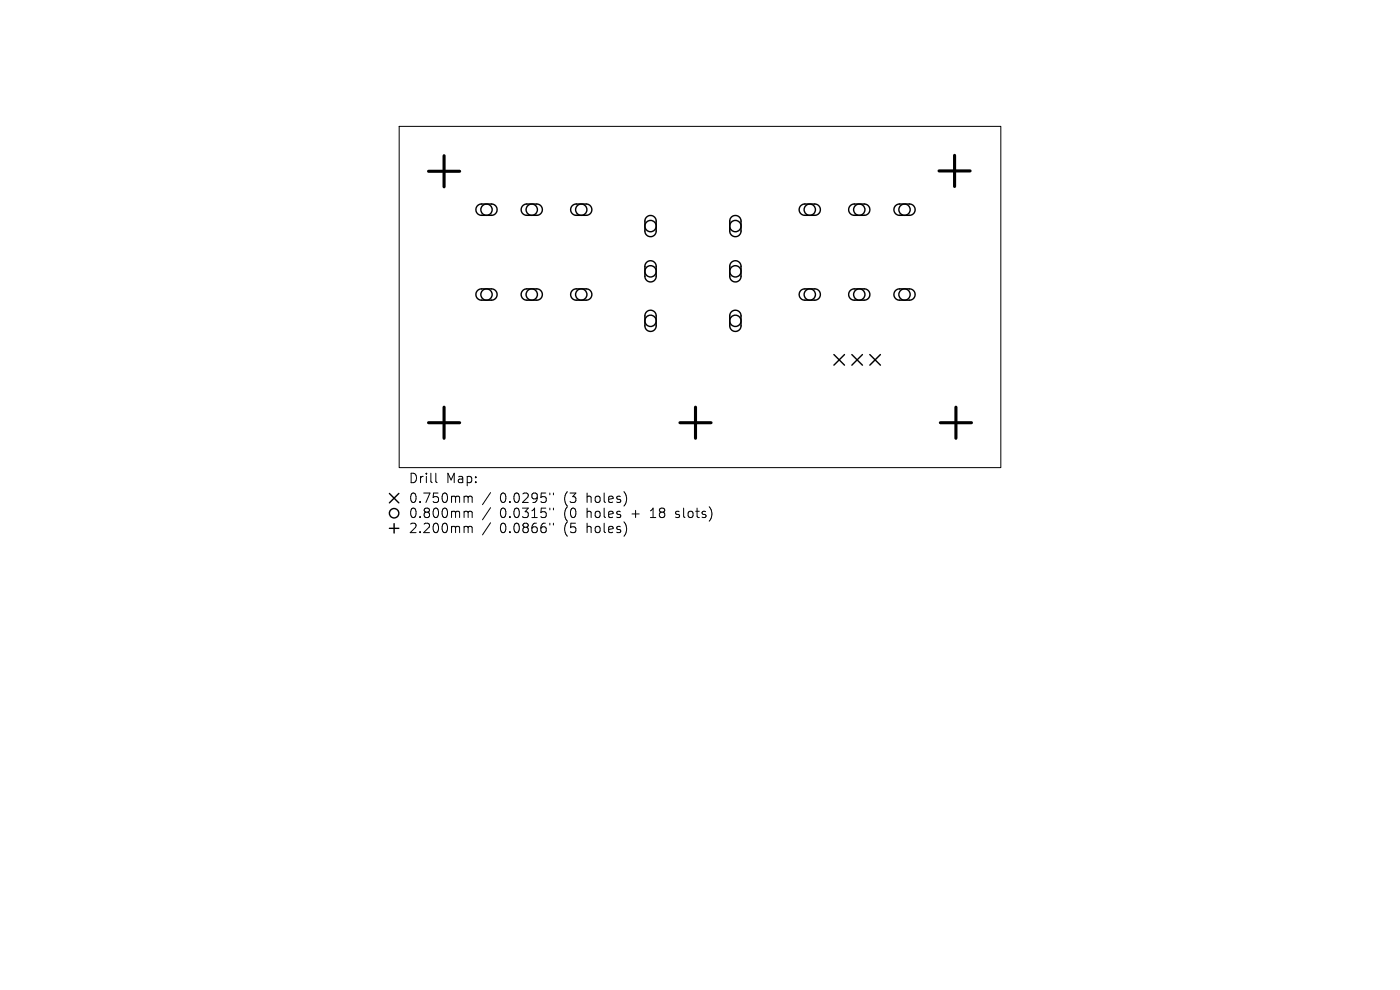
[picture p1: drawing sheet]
<svg xmlns="http://www.w3.org/2000/svg" width="297mm" height="210mm" viewBox="0 0 297 210" stroke-linecap="round" stroke-linejoin="round" font-family="sans-serif">
<defs><g id="words">
<g font-size="2.8">
<text x="86.6" y="102.8">Drill</text>
<text x="86.6" y="107">0.750mm</text>
<text x="94.6" y="102.8">Map:</text>
<text x="106.1" y="107">0.0295&quot;</text>
<text x="119.8" y="107">(3</text>
<text x="124.7" y="107">holes)</text>
<text x="86.6" y="110.2">0.800mm</text>
<text x="86.6" y="113.4">2.200mm</text>
<text x="106.1" y="110.2">0.0315&quot;</text>
<text x="106.1" y="113.4">0.0866&quot;</text>
<text x="119.8" y="110.2">(0</text>
<text x="119.8" y="113.4">(5</text>
<text x="124.7" y="110.2">holes</text>
<text x="124.7" y="113.4">holes)</text>
<text x="134.5" y="110.2">+</text>
<text x="138.7" y="110.2">18</text>
<text x="144.2" y="110.2">slots)</text>
</g>
</g></defs>
<g fill="none" stroke="#000" stroke-width=".21">
<path d="M84.7 26.8h127.6v72.4h-127.6zM92.5 100.4v1.7l.2 .3M98.7 105.3h.5l.1 .2M98.7 108.5h.3l.3 .2M98.7 111.7h.3l.3 .2M99.3 105.5l.3-.2h.5l.1 1.3M99.3 105.5v1.1M99.3 108.7v1.1M99.3 111.9v1.1M99.3 108.7l.3-.2h.5l.1 1.3M99.3 111.9l.3-.2h.5l.1 1.3M104.1 104.5l-1.7 2.6"/>
<path d="M104.1 107.7l-1.7 2.6M104.1 110.9l-1.7 2.6M116.6 104.6v.4M116.6 107.8v.4M116.6 111v.4M117.4 104.6v.4M117.4 107.8v.4M117.4 111v.4M143.3 109.7l.2 .1M143.4 108.5v.5"/>
</g>
<g fill="none" stroke="#000" stroke-width=".3">
<path d="M101.3 43.6l.8-.3h2.2a1.2 1.2 0 0 1 1.2 1.2 1.2 1.2 0 0 1-1.2 1.2h-2.1a1.2 1.2 0 0 1-1.1-.8 1.2 1.2 0 0 1 .2-1.3zM110.9 43.6l.8-.3h2.2a1.2 1.2 0 0 1 1.2 1.2 1.2 1.2 0 0 1-1.2 1.2h-2.1a1.2 1.2 0 0 1-1.2-.8 1.2 1.2 0 0 1 .3-1.3zM121.4 43.6l.8-.3h2.2a1.2 1.2 0 0 1 1.2 1.2 1.2 1.2 0 0 1-1.2 1.2h-2.1a1.2 1.2 0 0 1-1.1-.8 1.2 1.2 0 0 1 .2-1.3zM137.2 46.1a1.2 1.2 0 0 1 1.3-.3 1.2 1.2 0 0 1 .7 1.1v2.1a1.2 1.2 0 0 1-1.2 1.2 1.2 1.2 0 0 1-1.2-1.2v-2.2zM137.2 55.7a1.2 1.2 0 0 1 1.3-.3 1.2 1.2 0 0 1 .7 1.1v2.1a1.2 1.2 0 0 1-1.2 1.2 1.2 1.2 0 0 1-1.2-1.2v-2.2zM155.2 46.1a1.2 1.2 0 0 1 1.3-.3 1.2 1.2 0 0 1 .7 1.1v2.1a1.2 1.2 0 0 1-1.2 1.2 1.2 1.2 0 0 1-1.2-1.2v-2.2zM155.2 55.7a1.2 1.2 0 0 1 1.3-.3 1.2 1.2 0 0 1 .7 1.1v2.1a1.2 1.2 0 0 1-1.2 1.2 1.2 1.2 0 0 1-1.2-1.2v-2.2zM169.9 43.6l.7-.3h2.2a1.2 1.2 0 0 1 1.2 1.2 1.2 1.2 0 0 1-1.2 1.2h-2.1a1.2 1.2 0 0 1-1.1-.8 1.2 1.2 0 0 1 .3-1.3zM180.4 43.6l.7-.3h2.2a1.2 1.2 0 0 1 1.2 1.2 1.2 1.2 0 0 1-1.2 1.2h-2.1a1.2 1.2 0 0 1-1.1-.8 1.2 1.2 0 0 1 .3-1.3zM190 43.6l.7-.3h2.2a1.2 1.2 0 0 1 1.2 1.2 1.2 1.2 0 0 1-1.2 1.2h-2.1a1.2 1.2 0 0 1-1.1-.8 1.2 1.2 0 0 1 .3-1.3zM101.3 61.6l.8-.3h2.2a1.2 1.2 0 0 1 1.2 1.2 1.2 1.2 0 0 1-1.2 1.2h-2.1a1.2 1.2 0 0 1-1.1-.8 1.2 1.2 0 0 1 .2-1.3zM110.9 61.6l.8-.3h2.2a1.2 1.2 0 0 1 1.2 1.2 1.2 1.2 0 0 1-1.2 1.2h-2.1a1.2 1.2 0 0 1-1.2-.8 1.2 1.2 0 0 1 .3-1.3z"/>
<path d="M121.4 61.6l.8-.3h2.2a1.2 1.2 0 0 1 1.2 1.2 1.2 1.2 0 0 1-1.2 1.2h-2.1a1.2 1.2 0 0 1-1.1-.8 1.2 1.2 0 0 1 .2-1.3zM137.2 66.2a1.2 1.2 0 0 1 1.3-.3 1.2 1.2 0 0 1 .7 1.1v2.1a1.2 1.2 0 0 1-1.2 1.2 1.2 1.2 0 0 1-1.2-1.2v-2.2zM155.2 66.2a1.2 1.2 0 0 1 1.3-.3 1.2 1.2 0 0 1 .7 1.1v2.1a1.2 1.2 0 0 1-1.2 1.2 1.2 1.2 0 0 1-1.2-1.2v-2.2zM169.9 61.6l.7-.3h2.2a1.2 1.2 0 0 1 1.2 1.2 1.2 1.2 0 0 1-1.2 1.2h-2.1a1.2 1.2 0 0 1-1.1-.8 1.2 1.2 0 0 1 .3-1.3zM176.9 75.2l2.3 2.3M179.2 75.2l-2.3 2.3M180.4 61.6l.7-.3h2.2a1.2 1.2 0 0 1 1.2 1.2 1.2 1.2 0 0 1-1.2 1.2h-2.1a1.2 1.2 0 0 1-1.1-.8 1.2 1.2 0 0 1 .3-1.3zM180.7 75.2l2.3 2.3M183 75.2l-2.3 2.3M184.5 75.2l2.3 2.3M186.8 75.2l-2.3 2.3M190 61.6l.7-.3h2.2a1.2 1.2 0 0 1 1.2 1.2 1.2 1.2 0 0 1-1.2 1.2h-2.1a1.2 1.2 0 0 1-1.1-.8 1.2 1.2 0 0 1 .3-1.3z"/>
<path d="M82.6 104.7l2 2M82.6 112.1h2M83.6 111.1v2M84.6 104.7l-2 2"/>
<circle cx="103.2" cy="44.5" r="1.2"/>
<circle cx="112.8" cy="44.5" r="1.2"/>
<circle cx="123.3" cy="44.5" r="1.2"/>
<circle cx="138" cy="48" r="1.2"/>
<circle cx="138" cy="57.6" r="1.2"/>
<circle cx="156" cy="48" r="1.2"/>
<circle cx="156" cy="57.6" r="1.2"/>
<circle cx="171.8" cy="44.5" r="1.2"/>
<circle cx="182.3" cy="44.5" r="1.2"/>
<circle cx="191.9" cy="44.5" r="1.2"/>
<circle cx="103.2" cy="62.5" r="1.2"/>
<circle cx="112.8" cy="62.5" r="1.2"/>
<circle cx="123.3" cy="62.5" r="1.2"/>
<circle cx="138" cy="68.1" r="1.2"/>
<circle cx="156" cy="68.1" r="1.2"/>
<circle cx="171.8" cy="62.5" r="1.2"/>
<circle cx="182.3" cy="62.5" r="1.2"/>
<circle cx="191.9" cy="62.5" r="1.2"/>
<circle cx="83.6" cy="108.9" r="1"/>
</g>
<path d="M90.9 36.3h6.6M94.2 33v6.6M199.2 36.3h6.6M202.5 33v6.6M90.9 89.7h6.6M94.2 86.4v6.6M144.2 89.7h6.6M147.5 86.4v6.6M199.5 89.7h6.6M202.8 86.4v6.6" fill="none" stroke="#000" stroke-width=".66"/>
<use href="#words"/>
</svg>
